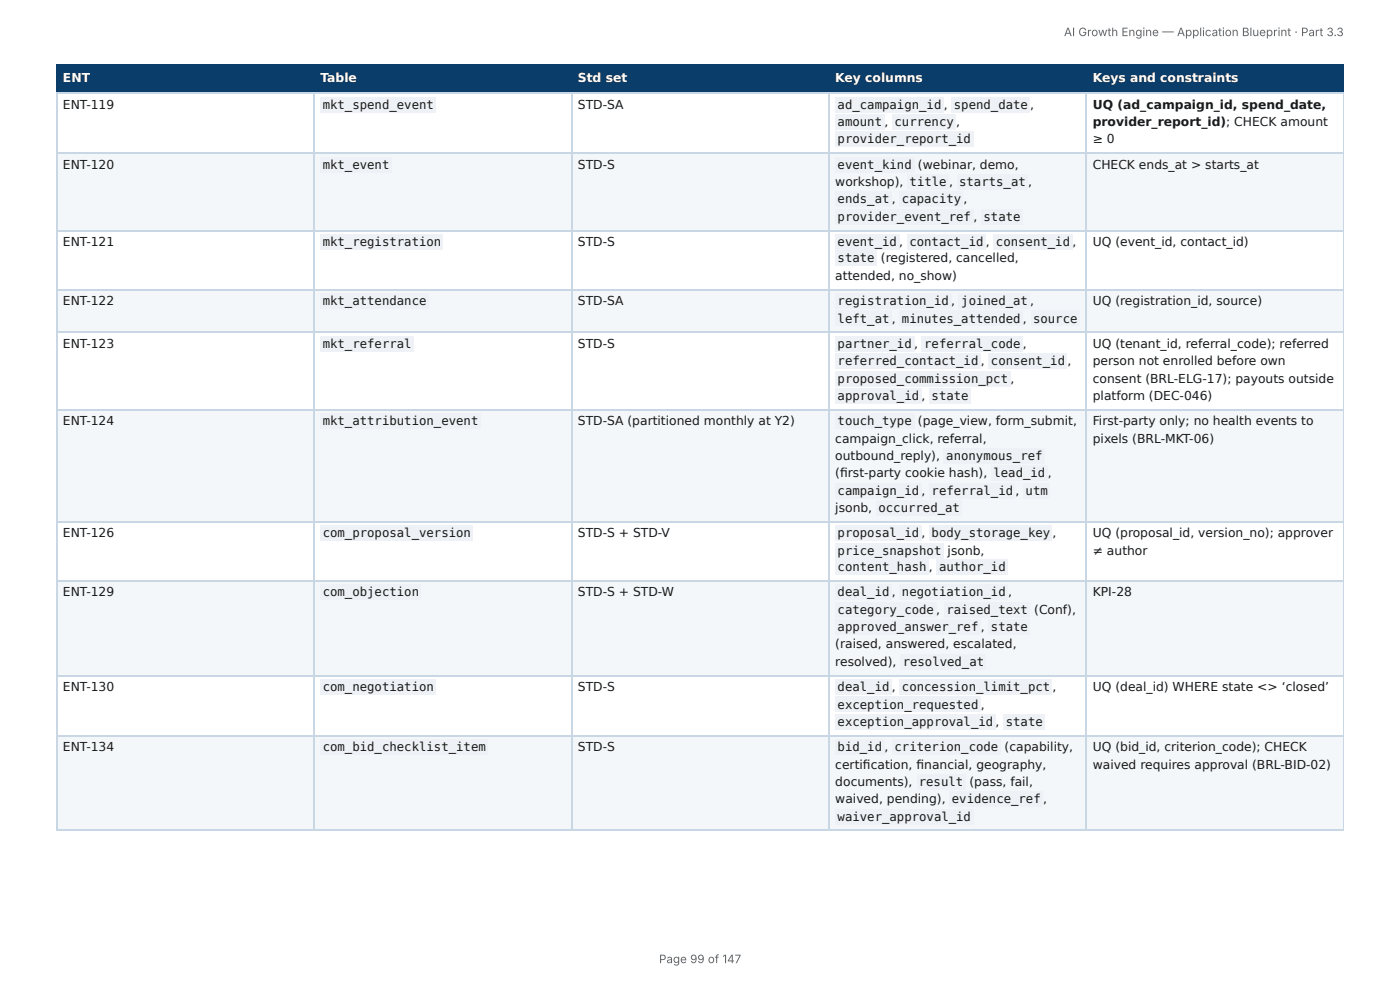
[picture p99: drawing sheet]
<svg xmlns="http://www.w3.org/2000/svg" width="297mm" height="210mm" viewBox="0 0 297 210" stroke-linecap="round" stroke-linejoin="round" font-family="sans-serif">
<defs><g id="words">
<g font-size="2.6" fill="#fff">
<text x="13.4" y="17.4">ENT</text>
<text x="68.1" y="17.4">Table</text>
<text x="122.7" y="17.4">Std set</text>
<text x="177.4" y="17.4">Key columns</text>
<text x="232.1" y="17.4">Keys and constraints</text>
</g>
<g font-size="2.6" fill="#1a1a1a">
<text x="13.4" y="23.1">ENT-119</text>
<text x="68.5" y="23.1">mkt_spend_event</text>
<text x="122.7" y="23.1">STD-SA</text>
<text x="177.9" y="23.1">ad_campaign_id</text>
<text x="200.4" y="23.1">,</text>
<text x="202.6" y="23.1">spend_date</text>
<text x="218.8" y="23.1">,</text>
<text x="232.1" y="23.1">UQ (ad_campaign_id, spend_date,</text>
<text x="177.9" y="26.8">amount ,</text>
<text x="190" y="26.8">currency ,</text>
<text x="232.1" y="26.8">provider_report_id); CHECK amount</text>
<text x="13.4" y="35.8">ENT-120</text>
<text x="68.5" y="35.8">mkt_event</text>
<text x="122.7" y="35.8">STD-S</text>
<text x="177.9" y="30.4">provider_report_id</text>
<text x="177.9" y="35.8">event_kind</text>
<text x="195" y="35.8">(webinar, demo,</text>
<text x="232.1" y="30.4">≥ 0</text>
<text x="232.1" y="35.8">CHECK ends_at &gt; starts_at</text>
<text x="177.4" y="39.5">workshop),</text>
<text x="193.2" y="39.5">title ,</text>
<text x="203.7" y="39.5">starts_at</text>
<text x="218.4" y="39.5">,</text>
<text x="177.9" y="43.2">ends_at</text>
<text x="177.9" y="46.9">provider_event_ref ,</text>
<text x="189.4" y="43.2">,</text>
<text x="191.6" y="43.2">capacity</text>
<text x="204.7" y="43.2">,</text>
<text x="208.9" y="46.9">state</text>
<text x="13.4" y="52.3">ENT-121</text>
<text x="68.5" y="52.3">mkt_registration</text>
<text x="122.7" y="52.3">STD-S</text>
<text x="177.9" y="52.3">event_id ,</text>
<text x="193.1" y="52.3">contact_id ,</text>
<text x="211.5" y="52.3">consent_id ,</text>
<text x="232.1" y="52.3">UQ (event_id, contact_id)</text>
<text x="177.4" y="59.4">attended, no_show)</text>
<text x="177.9" y="55.7">state</text>
<text x="187.1" y="55.7">(registered, cancelled,</text>
<text x="13.4" y="64.8">ENT-122</text>
<text x="68.5" y="64.8">mkt_attendance</text>
<text x="122.7" y="64.8">STD-SA</text>
<text x="177.9" y="64.8">registration_id ,</text>
<text x="204.2" y="64.8">joined_at</text>
<text x="218.8" y="64.8">,</text>
<text x="232.1" y="64.8">UQ (registration_id, source)</text>
<text x="177.9" y="68.5">left_at</text>
<text x="189.4" y="68.5">,</text>
<text x="191.6" y="68.5">minutes_attended ,</text>
<text x="219.4" y="68.5">source</text>
<text x="13.4" y="73.9">ENT-123</text>
<text x="68.5" y="73.9">mkt_referral</text>
<text x="122.7" y="73.9">STD-S</text>
<text x="177.9" y="73.9">partner_id ,</text>
<text x="177.9" y="77.6">referred_contact_id</text>
<text x="196.3" y="73.9">referral_code ,</text>
<text x="208.3" y="77.6">,</text>
<text x="210.5" y="77.6">consent_id</text>
<text x="226.7" y="77.6">,</text>
<text x="232.1" y="73.9">UQ (tenant_id, referral_code); referred</text>
<text x="232.1" y="77.6">person not enrolled before own</text>
<text x="177.9" y="81.2">proposed_commission_pct ,</text>
<text x="232.1" y="81.2">consent (BRL-ELG-17); payouts outside</text>
<text x="177.9" y="84.9">approval_id ,</text>
<text x="197.9" y="84.9">state</text>
<text x="232.1" y="84.9">platform (DEC-046)</text>
<text x="13.4" y="90.3">ENT-124</text>
<text x="68.5" y="90.3">mkt_attribution_event</text>
<text x="122.7" y="90.3">STD-SA (partitioned monthly at Y2)</text>
<text x="177.4" y="94">campaign_click, referral,</text>
<text x="177.9" y="90.3">touch_type</text>
<text x="195" y="90.3">(page_view, form_submit,</text>
<text x="232.1" y="90.3">First-party only; no health events to</text>
<text x="232.1" y="94">pixels (BRL-MKT-06)</text>
<text x="177.4" y="97.7">outbound_reply),</text>
<text x="177.4" y="101.4">(fi rst-party cookie hash),</text>
<text x="201" y="97.7">anonymous_ref</text>
<text x="211" y="101.4">lead_id</text>
<text x="222.5" y="101.4">,</text>
<text x="177.9" y="105.1">campaign_id ,</text>
<text x="197.9" y="105.1">referral_id</text>
<text x="215.7" y="105.1">,</text>
<text x="217.8" y="105.1">utm</text>
<text x="177.4" y="108.7">jsonb,</text>
<text x="186.6" y="108.7">occurred_at</text>
<text x="13.4" y="114.1">ENT-126</text>
<text x="68.5" y="114.1">com_proposal_version</text>
<text x="122.7" y="114.1">STD-S + STD-V</text>
<text x="177.9" y="114.1">proposal_id ,</text>
<text x="177.9" y="117.8">price_snapshot</text>
<text x="197.9" y="114.1">body_storage_key</text>
<text x="201.3" y="117.8">jsonb,</text>
<text x="223.6" y="114.1">,</text>
<text x="232.1" y="114.1">UQ (proposal_id, version_no); approver</text>
<text x="232.1" y="117.8">≠ author</text>
<text x="177.9" y="121.3">content_hash</text>
<text x="197.3" y="121.3">,</text>
<text x="199.5" y="121.3">author_id</text>
<text x="13.4" y="126.6">ENT-129</text>
<text x="68.5" y="126.6">com_objection</text>
<text x="122.7" y="126.6">STD-S + STD-W</text>
<text x="177.9" y="126.6">deal_id</text>
<text x="177.9" y="130.3">category_code ,</text>
<text x="189.4" y="126.6">,</text>
<text x="191.6" y="126.6">negotiation_id ,</text>
<text x="201" y="130.3">raised_text</text>
<text x="219.7" y="130.3">(Conf),</text>
<text x="232.1" y="126.6">KPI-28</text>
<text x="177.4" y="137.7">(raised, answered, escalated,</text>
<text x="177.9" y="134">approved_answer_ref</text>
<text x="208.3" y="134">,</text>
<text x="210.5" y="134">state</text>
<text x="177.4" y="141.4">resolved),</text>
<text x="191.7" y="141.4">resolved_at</text>
<text x="13.4" y="146.8">ENT-130</text>
<text x="68.5" y="146.8">com_negotiation</text>
<text x="122.7" y="146.8">STD-S</text>
<text x="177.9" y="146.8">deal_id</text>
<text x="189.4" y="146.8">,</text>
<text x="191.6" y="146.8">concession_limit_pct</text>
<text x="223.6" y="146.8">,</text>
<text x="232.1" y="146.8">UQ (deal_id) WHERE state &lt;&gt; ‘closed’</text>
<text x="177.9" y="150.5">exception_requested</text>
<text x="177.9" y="154.1">exception_approval_id</text>
<text x="208.3" y="150.5">,</text>
<text x="211.5" y="154.1">,</text>
<text x="213.6" y="154.1">state</text>
<text x="13.4" y="159.5">ENT-134</text>
<text x="68.5" y="159.5">com_bid_checklist_item</text>
<text x="122.7" y="159.5">STD-S</text>
<text x="177.9" y="159.5">bid_id ,</text>
<text x="190" y="159.5">criterion_code</text>
<text x="213.4" y="159.5">(capability,</text>
<text x="232.1" y="159.5">UQ (bid_id, criterion_code); CHECK</text>
<text x="177.4" y="163.2">certifi cation, fi nancial, geography,</text>
<text x="177.4" y="166.9">documents),</text>
<text x="195.1" y="166.9">result</text>
<text x="205.9" y="166.9">(pass, fail,</text>
<text x="232.1" y="163.2">waived requires approval (BRL-BID-02)</text>
<text x="177.4" y="170.6">waived, pending),</text>
<text x="202.2" y="170.6">evidence_ref</text>
<text x="221.6" y="170.6">,</text>
<text x="177.9" y="174.3">waiver_approval_id</text>
</g>
<g font-size="2.5" fill="#666">
<text x="226" y="7.7">AI Growth Engine — Application Blueprint · Part 3.3</text>
<text x="140" y="204.5">Page 99 of 147</text>
</g>
</g></defs>
<g fill="#0b3d6b">
<path d="M12.2 14h54.4v5.6h-54.4z"/>
<path d="M66.6 14h54.8v5.6h-54.8z"/>
<path d="M121.4 14h54.7v5.6h-54.7z"/>
<path d="M176.1 14h54.7v5.6h-54.7z"/>
<path d="M230.8 14h54.6v5.6h-54.6z"/>
</g>
<g fill="#f4f7fa">
<path d="M12.2 32.4h54.4v16.5h-54.4z"/>
<path d="M66.6 32.4h54.8v16.5h-54.8z"/>
<path d="M121.4 32.4h54.7v16.5h-54.7z"/>
<path d="M176.1 32.4h54.7v16.5h-54.7z"/>
<path d="M230.8 32.4h54.6v16.5h-54.6z"/>
<path d="M12.2 61.6h54.4v9.1h-54.4z"/>
<path d="M66.6 61.6h54.8v9.1h-54.8z"/>
<path d="M121.4 61.6h54.7v9.1h-54.7z"/>
<path d="M176.1 61.6h54.7v9.1h-54.7z"/>
<path d="M230.8 61.6h54.6v9.1h-54.6z"/>
<path d="M12.2 86.9h54.4v23.8h-54.4z"/>
<path d="M66.6 86.9h54.8v23.8h-54.8z"/>
<path d="M121.4 86.9h54.7v23.8h-54.7z"/>
<path d="M176.1 86.9h54.7v23.8h-54.7z"/>
<path d="M230.8 86.9h54.6v23.8h-54.6z"/>
<path d="M12.2 123.5h54.4v20.1h-54.4z"/>
<path d="M66.6 123.5h54.8v20.1h-54.8z"/>
<path d="M121.4 123.5h54.7v20.1h-54.7z"/>
<path d="M176.1 123.5h54.7v20.1h-54.7z"/>
<path d="M230.8 123.5h54.6v20.1h-54.6z"/>
<path d="M12.2 156.1h54.4v20.1h-54.4z"/>
<path d="M66.6 156.1h54.8v20.1h-54.8z"/>
<path d="M121.4 156.1h54.7v20.1h-54.7z"/>
<path d="M176.1 156.1h54.7v20.1h-54.7z"/>
<path d="M230.8 156.1h54.6v20.1h-54.6z"/>
</g>
<path d="M11.9 13.9h273.5M11.9 19.8h273.5M12 13.8v6.1M66.8 13.8v6.1M121.5 13.8v6.1M176 13.8v6.1M230.7 13.8v6.1" fill="none" stroke="#0b3d6b" stroke-width=".25"/>
<path d="M285.3 13.8v6.1" fill="none" stroke="#0b3d6b" stroke-width=".21"/>
<g fill="none" stroke="#c9d6e3" stroke-width=".25">
<path d="M11.9 19.8h273.5M12 19.9v156.3M66.8 19.9v156.3M121.5 19.9v156.3M176 19.9v156.3M230.7 19.9v156.3M11.9 32.5h273.5M11.9 49h273.5M11.9 61.5h273.5M11.9 70.6h273.5M11.9 87h273.5M11.9 110.8h273.5"/>
<path d="M11.9 123.3h273.5M11.9 143.5h273.5M11.9 156.2h273.5M11.9 176.3h273.5"/>
</g>
<path d="M285.3 19.9v156.3" fill="none" stroke="#c9d6e3" stroke-width=".21"/>
<g fill="#eef2f6">
<path d="M68.1 20.6h24.5v3.2h-24.5z"/>
<path d="M177.3 20.6h23.1v3.2h-23.1z"/>
<path d="M202.1 20.6h16.7v3.2h-16.7z"/>
<path d="M177.3 24.3h10.6v3.2h-10.6z"/>
<path d="M189.6 24.3h13.5v3.2h-13.5z"/>
<path d="M177.3 28h29.5v3.2h-29.5z"/>
<path d="M68.1 33.4h15.2v3.2h-15.2z"/>
<path d="M177.3 33.4h17v3.2h-17z"/>
<path d="M192.8 37.1h8.8v3.2h-8.8z"/>
<path d="M203.3 37.1h15v3.2h-15z"/>
<path d="M177.3 40.8h12v3.1h-12z"/>
<path d="M191.1 40.8h13.5v3.1h-13.5z"/>
<path d="M177.3 44.4h29.5v3.2h-29.5z"/>
<path d="M208.5 44.4h8.8v3.2h-8.8z"/>
<path d="M68.1 49.8h26v3.2h-26z"/>
<path d="M177.3 49.8h13.8v3.2h-13.8z"/>
<path d="M192.8 49.8h16.7v3.2h-16.7z"/>
<path d="M210.9 49.8h17v3.2h-17z"/>
<path d="M177.3 53.3h8.9v3.2h-8.9z"/>
<path d="M68.1 62.3h23.1v3.2h-23.1z"/>
<path d="M177.3 62.3h24.8v3.2h-24.8z"/>
<path d="M203.6 62.3h15.2v3.2h-15.2z"/>
<path d="M177.3 66h12v3.2h-12z"/>
<path d="M191.1 66h26.2v3.2h-26.2z"/>
<path d="M219 66h10.3v3.2h-10.3z"/>
<path d="M68.1 71.4h19.9v3.2h-19.9z"/>
<path d="M177.3 71.4h17v3.2h-17z"/>
<path d="M195.7 71.4h21.6v3.2h-21.6z"/>
<path d="M177.3 75.1h30.9v3.2h-30.9z"/>
<path d="M210 75.1h16.6v3.2h-16.6z"/>
<path d="M177.3 78.8h37.3v3.2h-37.3z"/>
<path d="M177.3 82.5h18.4v3.2h-18.4z"/>
<path d="M197.4 82.5h8.9v3.2h-8.9z"/>
<path d="M68.1 87.9h34.1v3.2h-34.1z"/>
<path d="M177.3 87.9h17v3.2h-17z"/>
<path d="M200.4 95.2h21.6v3.2h-21.6z"/>
<path d="M210.5 98.9h12v3.2h-12z"/>
<path d="M177.3 102.6h18.4v3.2h-18.4z"/>
<path d="M197.4 102.6h18.2v3.2h-18.2z"/>
<path d="M217.3 102.6h5.7v3.2h-5.7z"/>
<path d="M186.2 106.3h18.1v3.2h-18.1z"/>
<path d="M68.1 111.7h32.4v3.2h-32.4z"/>
<path d="M177.3 111.7h18.4v3.2h-18.4z"/>
<path d="M197.4 111.7h26.1v3.2h-26.1z"/>
<path d="M177.3 115.4h23.1v3.2h-23.1z"/>
<path d="M177.3 118.8h19.9v3.2h-19.9z"/>
<path d="M198.9 118.8h15.2v3.2h-15.2z"/>
<path d="M68.1 124.2h21.4v3.2h-21.4z"/>
<path d="M177.3 124.2h12v3.2h-12z"/>
<path d="M191.1 124.2h23v3.2h-23z"/>
<path d="M177.3 127.9h21.6v3.2h-21.6z"/>
<path d="M200.6 127.9h18.2v3.2h-18.2z"/>
<path d="M177.3 131.6h30.9v3.1h-30.9z"/>
<path d="M210 131.6h8.8v3.1h-8.8z"/>
<path d="M191.3 138.9h18.2v3.2h-18.2z"/>
<path d="M68.1 144.3h24.5v3.2h-24.5z"/>
<path d="M177.3 144.3h12v3.2h-12z"/>
<path d="M191.1 144.3h32.4v3.2h-32.4z"/>
<path d="M177.3 148h30.9v3.2h-30.9z"/>
<path d="M177.3 151.7h34.1v3.2h-34.1z"/>
<path d="M213.2 151.7h8.8v3.2h-8.8z"/>
<path d="M68.1 157.1h35.6v3.2h-35.6z"/>
<path d="M177.3 157.1h10.6v3.2h-10.6z"/>
<path d="M189.6 157.1h23.1v3.2h-23.1z"/>
<path d="M194.7 164.4h10.4v3.2h-10.4z"/>
<path d="M201.6 168.1h19.9v3.2h-19.9z"/>
<path d="M177.3 171.8h29.5v3.2h-29.5z"/>
</g>
<use href="#words"/>
</svg>
